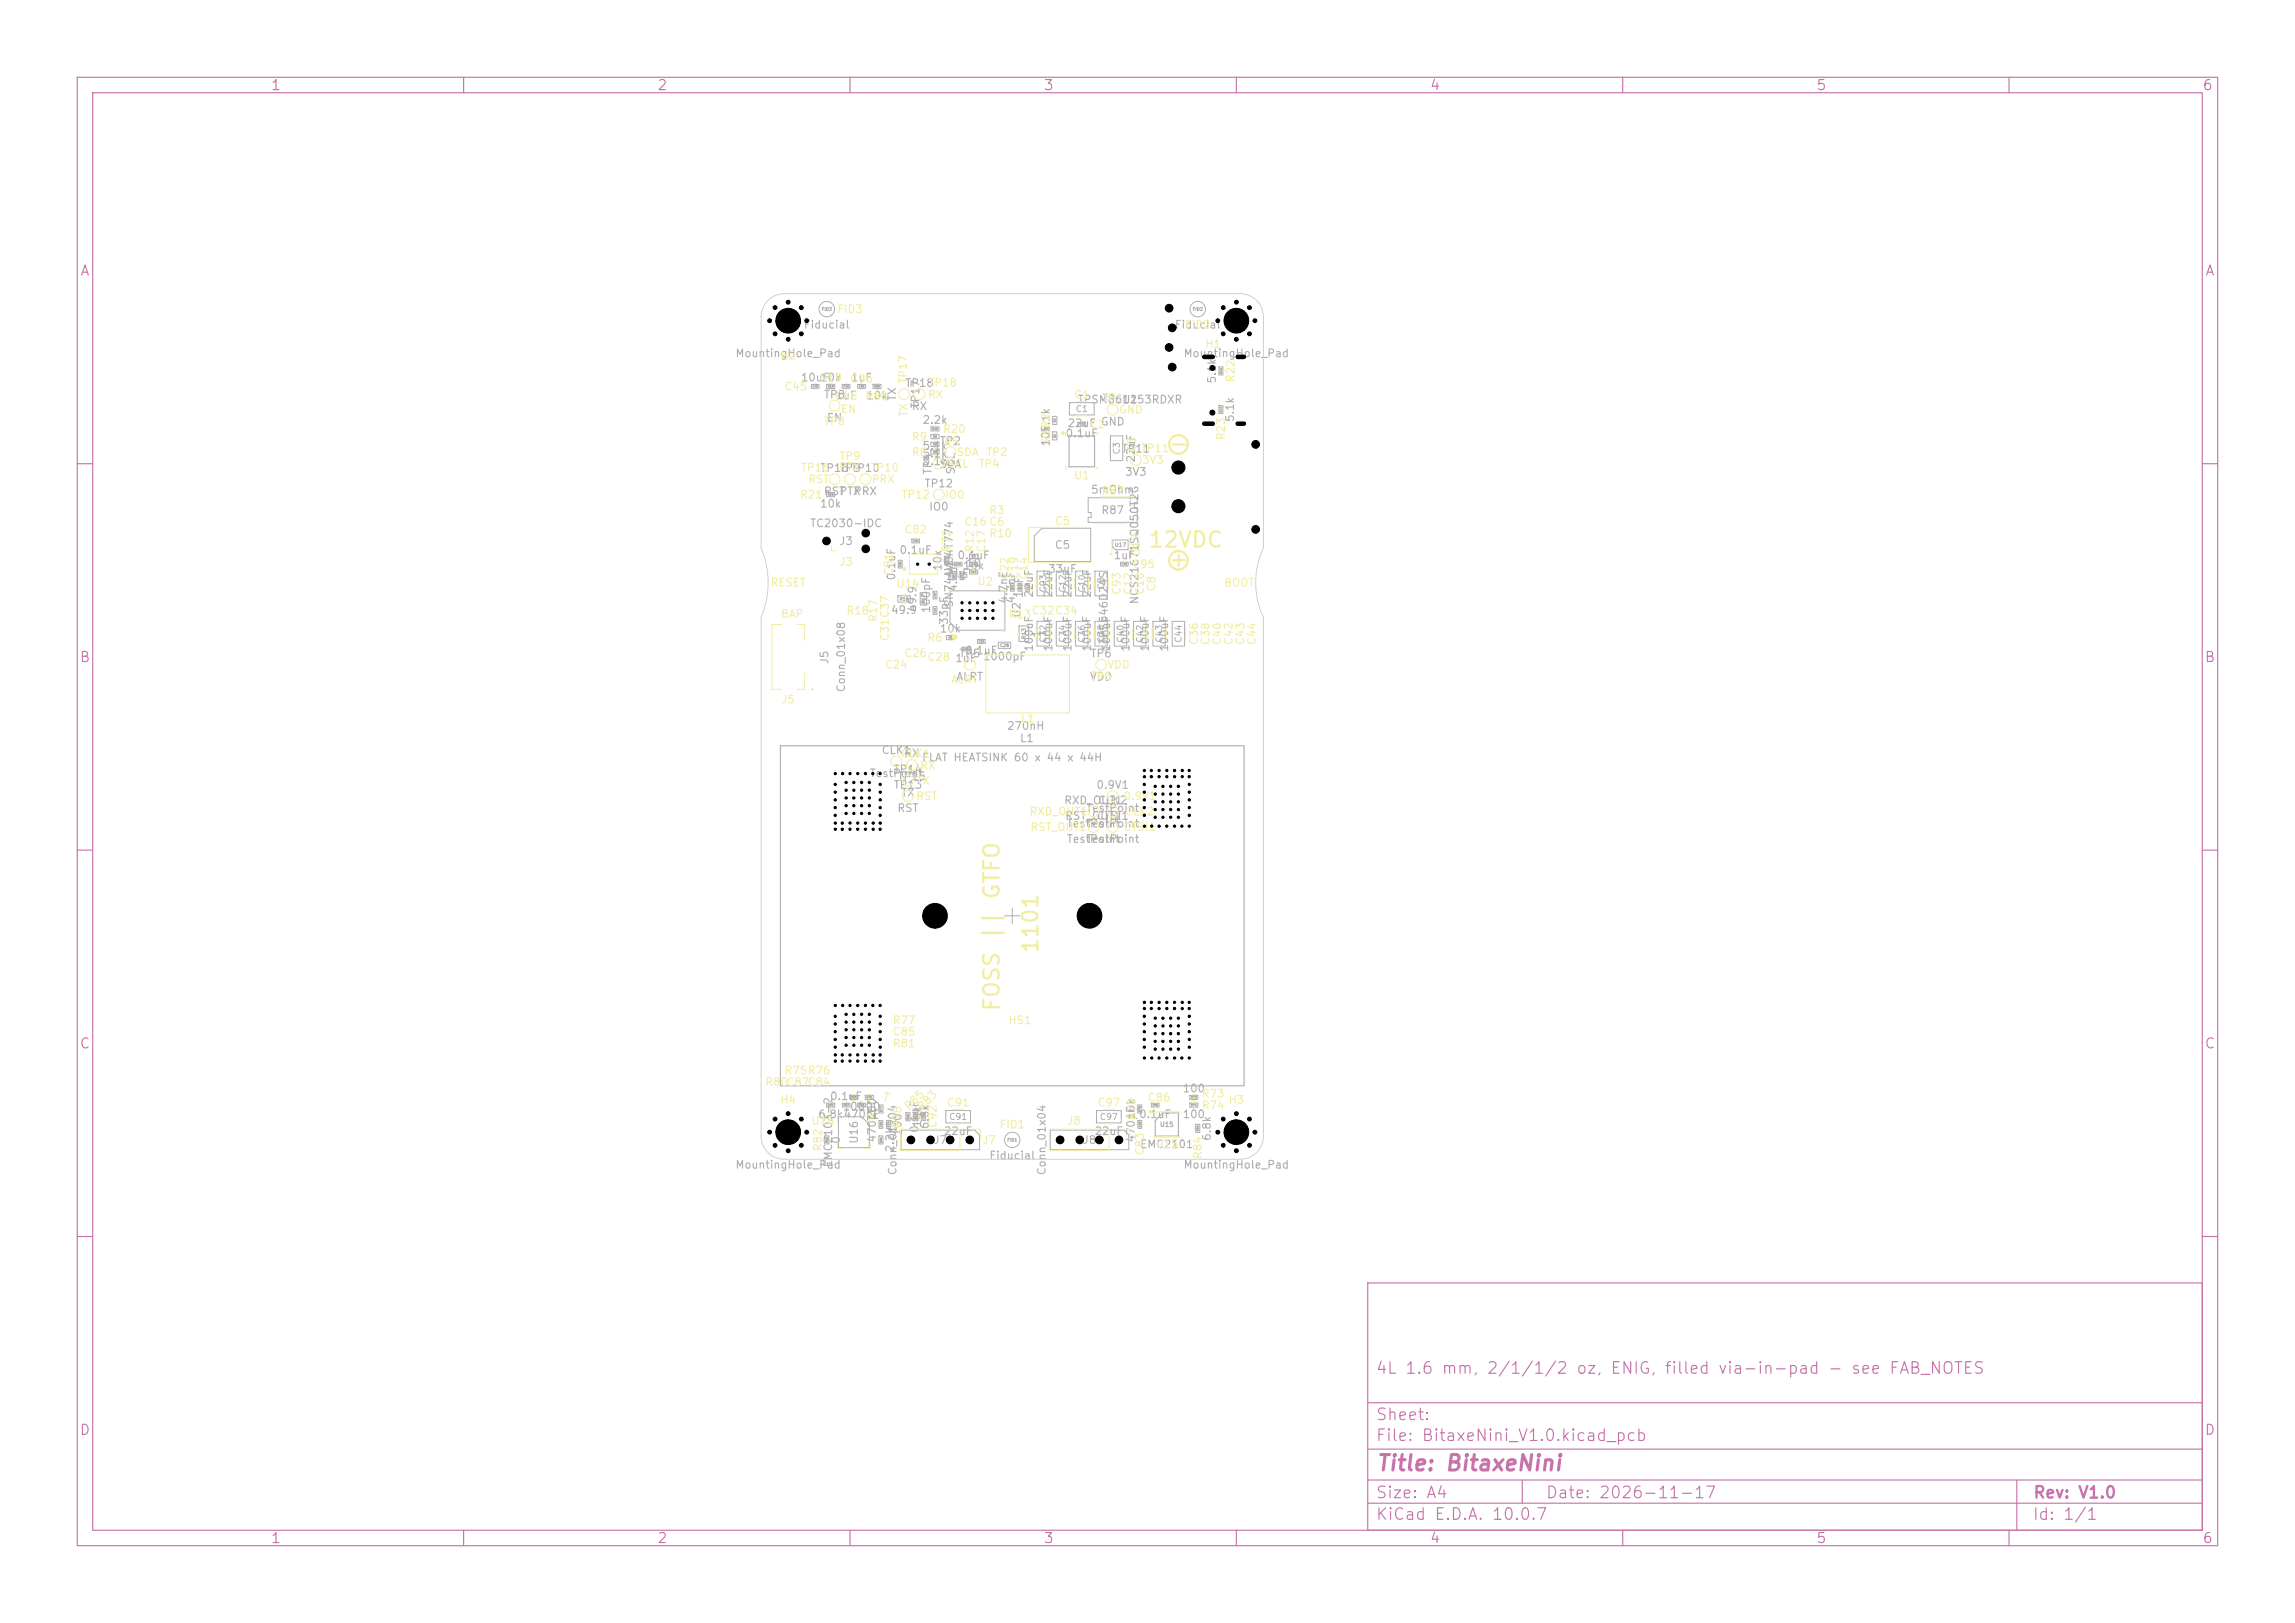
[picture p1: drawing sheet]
<svg xmlns="http://www.w3.org/2000/svg" width="297mm" height="210mm" viewBox="0 0 297 210" stroke-linecap="round" stroke-linejoin="round" font-family="sans-serif">
<defs><g id="words">
<g font-size="2" fill="#f2eda1">
<text x="151.1" y="58.9">-</text>
<text x="148.5" y="71.3">12VDC</text>
<text x="151.1" y="73.9">+</text>
<text x="134.8" y="123.5" transform="rotate(-90 134.8 123.5)">1101</text>
<text x="129.8" y="131" transform="rotate(-90 129.8 131)">FOSS || GTFO</text>
</g>
<text font-size="2" fill="#c872ab" x="178" y="190.8">Title: BitaxeNini</text>
<g font-size="1.5" fill="#c872ab">
<text x="178" y="178.1">4L 1.6 mm, 2/1/1/2 oz, ENIG, filled via-in-pad - see FAB_NOTES</text>
<text x="178" y="184.1">Sheet:</text>
<text x="178" y="186.8">File: BitaxeNini_V1.0.kicad_pcb</text>
<text x="178" y="197">KiCad E.D.A. 10.0.7</text>
<text x="178" y="194.2">Size: A4</text>
<text x="200" y="194.2">Date: 2026-11-17</text>
<text x="263" y="197">Id: 1/1</text>
<text x="263" y="194.2">Rev: V1.0</text>
</g>
<g font-size="1.3" fill="#c872ab">
<text x="35" y="12">1</text>
<text x="85" y="12">2</text>
<text x="135" y="12">3</text>
<text x="185" y="12">4</text>
<text x="235" y="12">5</text>
<text x="285" y="12">6</text>
<text x="10.3" y="36">A</text>
<text x="285.3" y="36">A</text>
<text x="10.2" y="86">B</text>
<text x="285.2" y="86">B</text>
<text x="10.2" y="136">C</text>
<text x="285.2" y="136">C</text>
<text x="10.2" y="186">D</text>
<text x="285.2" y="186">D</text>
<text x="35" y="200">1</text>
<text x="85" y="200">2</text>
<text x="135" y="200">3</text>
<text x="185" y="200">4</text>
<text x="235" y="200">5</text>
<text x="285" y="200">6</text>
</g>
<g font-size="1" fill="#f2eda1">
<text x="108.3" y="40.8">FID3</text>
<text x="100.9" y="46.8">H2</text>
<text x="153.3" y="42.8">FID2</text>
<text x="155.9" y="45.3">H1</text>
<text x="101.4" y="50.8">C45</text>
<text x="105.9" y="49.7">R19</text>
<text x="108" y="52">C46</text>
<text x="108.7" y="53.7">EN</text>
<text x="109.9" y="49.8">C96</text>
<text x="111.9" y="52">R86</text>
<text x="117.6" y="49.7" transform="rotate(-90 117.6 49.7)">TP17</text>
<text x="120" y="51.8">RX</text>
<text x="120.1" y="50.3">TP18</text>
<text x="138.9" y="51.8">C1</text>
<text x="142.5" y="52.3">TP1</text>
<text x="144.7" y="53.8">GND</text>
<text x="160" y="49.6" transform="rotate(-90 160 49.6)">R22</text>
<text x="106.5" y="55.3">TP8</text>
<text x="108.5" y="59.8">TP9</text>
<text x="117.7" y="54" transform="rotate(-90 117.7 54)">TX</text>
<text x="117.9" y="59.3">R8</text>
<text x="117.9" y="57.3">R9</text>
<text x="121.9" y="56.3">R20</text>
<text x="122.1" y="57.9">R5</text>
<text x="123.7" y="59.3">SDA</text>
<text x="127.5" y="59.3">TP2</text>
<text x="136.1" y="57.5" transform="rotate(-90 136.1 57.5)">R1R2</text>
<text x="141" y="55.7">C2</text>
<text x="147.3" y="58.6" transform="rotate(-90 147.3 58.6)">C3</text>
<text x="147.6" y="58.8">TP11</text>
<text x="158.8" y="57" transform="rotate(-90 158.8 57)">R23</text>
<text x="103.4" y="64.8">R21</text>
<text x="103.6" y="61.3">TP16</text>
<text x="104.5" y="62.8">RST</text>
<text x="108.5" y="61.2">PTX</text>
<text x="112.6" y="61.3">TP10</text>
<text x="112.7" y="62.8">PRX</text>
<text x="116.6" y="64.8">TP12</text>
<text x="122.2" y="64.8">IO0</text>
<text x="122.5" y="60.7">SCL</text>
<text x="126.5" y="60.8">TP4</text>
<text x="138.9" y="62.3">U1</text>
<text x="142.4" y="64.3">R87</text>
<text x="147.7" y="60.3">3V3</text>
<text x="116.9" y="69.3">C82</text>
<text x="123.3" y="71.6" transform="rotate(-90 123.3 71.6)">R72</text>
<text x="124.7" y="68.3">C16C6</text>
<text x="126.3" y="71.6" transform="rotate(-90 126.3 71.6)">R12</text>
<text x="127.8" y="71.6" transform="rotate(-90 127.8 71.6)">C17</text>
<text x="127.9" y="66.8">R3</text>
<text x="127.9" y="69.8">R10</text>
<text x="136.4" y="68.2">C5</text>
<text x="99.6" y="76.1">RESET</text>
<text x="108.5" y="73.5">J3</text>
<text x="115.8" y="74.6" transform="rotate(-90 115.8 74.6)">C81</text>
<text x="115.9" y="76.3">U14</text>
<text x="126.4" y="76">U2</text>
<text x="130.8" y="75.1" transform="rotate(-90 130.8 75.1)">C22</text>
<text x="132" y="75" transform="rotate(-90 132 75)">C19</text>
<text x="133.2" y="75.1" transform="rotate(-90 133.2 75.1)">C14</text>
<text x="145.3" y="77.1" transform="rotate(-90 145.3 77.1)">C93</text>
<text x="146.4" y="73.8">C95</text>
<text x="146.8" y="77.1" transform="rotate(-90 146.8 77.1)">C12</text>
<text x="147.8" y="72.1" transform="rotate(-90 147.8 72.1)">U17</text>
<text x="148.3" y="77.1" transform="rotate(-90 148.3 77.1)">C10</text>
<text x="149.8" y="76.6" transform="rotate(-90 149.8 76.6)">C8</text>
<text x="158.3" y="76.1">BOOT</text>
<text x="101" y="80.2">BAP</text>
<text x="109.4" y="79.8">R18</text>
<text x="113.8" y="80.6" transform="rotate(-90 113.8 80.6)">R17</text>
<text x="115.3" y="83.1" transform="rotate(-90 115.3 83.1)">C31C37</text>
<text x="119.9" y="83.3">R6</text>
<text x="130.4" y="80.3">R13</text>
<text x="133.4" y="79.8">C32C34</text>
<text x="155.3" y="83.6" transform="rotate(-90 155.3 83.6)">C36</text>
<text x="156.8" y="83.6" transform="rotate(-90 156.8 83.6)">C38</text>
<text x="158.3" y="83.6" transform="rotate(-90 158.3 83.6)">C40</text>
<text x="159.8" y="83.6" transform="rotate(-90 159.8 83.6)">C42</text>
<text x="161.3" y="83.6" transform="rotate(-90 161.3 83.6)">C43</text>
<text x="162.8" y="83.6" transform="rotate(-90 162.8 83.6)">C44</text>
<text x="114.4" y="86.8">C24</text>
<text x="116.9" y="85.3">C26</text>
<text x="119.9" y="85.8">C28</text>
<text x="123" y="88.7">ALRT</text>
<text x="141" y="88.3">TP6</text>
<text x="143.2" y="86.8">VDD</text>
<text x="101" y="91.3">J5</text>
<text x="132" y="93.8">L1</text>
<text x="116.5" y="98.3">CLK1</text>
<text x="118.5" y="101.8">TX</text>
<text x="119" y="99.8">RX</text>
<text x="118.5" y="103.8">RST</text>
<text x="133.1" y="105.8">RXD_OUT1</text>
<text x="133.3" y="107.8">RST_OUT1</text>
<text x="145.3" y="103.8">0.9V1</text>
<text x="145.3" y="107.8">CTSI1</text>
<text x="145.5" y="105.8">CLK2</text>
<text x="115.4" y="134.3">C85</text>
<text x="115.4" y="132.8">R77</text>
<text x="115.4" y="135.8">R81</text>
<text x="130.4" y="132.8">HS1</text>
<text x="98.9" y="140.8">R80C87C84</text>
<text x="100.9" y="143.1">H4</text>
<text x="101.4" y="139.3">R75R76</text>
<text x="117.8" y="144" transform="rotate(-45 117.8 144)">R85</text>
<text x="122.4" y="143.4">C91</text>
<text x="141.9" y="143.4">C97</text>
<text x="148.4" y="142.8">C86</text>
<text x="155.4" y="143.8">R74</text>
<text x="155.4" y="142.3">R73</text>
<text x="158.9" y="143.1">H3</text>
<text x="104.9" y="145.8">U16</text>
<text x="106.6" y="149.1" transform="rotate(-90 106.6 149.1)">R82</text>
<text x="116.9" y="146.1" transform="rotate(-90 116.9 146.1)">R78</text>
<text x="119.4" y="144" transform="rotate(-45 119.4 144)">R83</text>
<text x="121.4" y="146" transform="rotate(-90 121.4 146)">C92</text>
<text x="127" y="148.3">J7</text>
<text x="129.3" y="146.3">FID1</text>
<text x="138" y="145.8">J8</text>
<text x="147.3" y="145.1" transform="rotate(-90 147.3 145.1)">R79</text>
<text x="148.3" y="149.6" transform="rotate(-90 148.3 149.6)">C83</text>
<text x="149.4" y="148.8">U15</text>
<text x="155.8" y="150.1" transform="rotate(-90 155.8 150.1)">R84</text>
</g>
<g font-size="1" fill="#afafaf">
<text x="95.1" y="46.5">MountingHole_Pad</text>
<text x="103.9" y="42.8">Fiducial</text>
<text x="151.9" y="42.8">Fiducial</text>
<text x="153.1" y="46.5">MountingHole_Pad</text>
<text x="103.6" y="49.6">10uF</text>
<text x="106" y="49.6">10k</text>
<text x="106.5" y="51.8">TP8</text>
<text x="108" y="51.9">1uF</text>
<text x="110" y="49.6">1uF</text>
<text x="112" y="51.9">10k</text>
<text x="116.2" y="52" transform="rotate(-90 116.2 52)">TX</text>
<text x="117.1" y="50.3">TP18</text>
<text x="117.9" y="53.3">RX</text>
<text x="119.2" y="52.9" transform="rotate(-90 119.2 52.9)">TP17</text>
<text x="139.4" y="52.4">TPSM861253RDXR</text>
<text x="142.5" y="52.3">TP1U1</text>
<text x="157.6" y="49.7" transform="rotate(-90 157.6 49.7)">5.1k</text>
<text x="106.9" y="54.8">EN</text>
<text x="119.3" y="55.1">2.2k</text>
<text x="119.3" y="59.4">5.1k</text>
<text x="119.3" y="58.4">5.1k</text>
<text x="121.5" y="57.8">TP2</text>
<text x="136.1" y="57.9" transform="rotate(-90 136.1 57.9)">10k</text>
<text x="136.1" y="56.1" transform="rotate(-90 136.1 56.1)">5.1k</text>
<text x="137.8" y="56.8">0.1uF</text>
<text x="138.1" y="55.5">22uF GND</text>
<text x="145.1" y="58.8">TP11</text>
<text x="147.1" y="59.9" transform="rotate(-90 147.1 59.9)">22uF</text>
<text x="159.9" y="54.7" transform="rotate(-90 159.9 54.7)">5.1k</text>
<text x="106" y="65.9">10k</text>
<text x="106.1" y="61.3">TP16TP10</text>
<text x="106.5" y="64.3">RST</text>
<text x="108.5" y="64.3">PTX</text>
<text x="108.5" y="61.3">TP9</text>
<text x="110.4" y="64.3">PRX</text>
<text x="119.3" y="60.4">5.1k</text>
<text x="119.6" y="63.3">TP12</text>
<text x="120.8" y="61.5" transform="rotate(-90 120.8 61.5)">TP4</text>
<text x="121.5" y="60.8">SDA</text>
<text x="123.8" y="61.5" transform="rotate(-90 123.8 61.5)">SCL</text>
<text x="141.1" y="64.1">5mOhm</text>
<text x="145.5" y="61.8">3V3</text>
<text x="104.8" y="68.5">TC2030-IDC</text>
<text x="108.5" y="70.8">J3</text>
<text x="116.3" y="71.9">0.1uF</text>
<text x="120.2" y="66.3">IO0</text>
<text x="136.4" y="71.3">C5</text>
<text x="142.4" y="66.8">R87</text>
<text x="116.1" y="75.2" transform="rotate(-90 116.1 75.2)">0.1uF</text>
<text x="122.1" y="74" transform="rotate(-90 122.1 74)">10k</text>
<text x="122.5" y="74.9">1uF</text>
<text x="123.6" y="74.6" transform="rotate(-90 123.6 74.6)">U14</text>
<text x="123.8" y="72.6">0.1uF</text>
<text x="124.1" y="76.7" transform="rotate(-90 124.1 76.7)">4.7uF</text>
<text x="124.5" y="73.9">10k</text>
<text x="124.9" y="73.6">10</text>
<text x="125.4" y="75.1" transform="rotate(-90 125.4 75.1)">0</text>
<text x="132.6" y="77.5" transform="rotate(-90 132.6 77.5)">1uF</text>
<text x="133.9" y="77.4" transform="rotate(-90 133.9 77.4)">22uF</text>
<text x="135.6" y="74.4">33uF</text>
<text x="136.4" y="77.4" transform="rotate(-90 136.4 77.4)">22uF</text>
<text x="138.9" y="77.4" transform="rotate(-90 138.9 77.4)">22uF</text>
<text x="141.4" y="77.4" transform="rotate(-90 141.4 77.4)">22uF</text>
<text x="144" y="72.6">1uF</text>
<text x="115.2" y="79.7">49.9</text>
<text x="118.8" y="79.3" transform="rotate(-90 118.8 79.3)">49.9</text>
<text x="120.6" y="79.4" transform="rotate(-90 120.6 79.4)">100pF</text>
<text x="121.5" y="82.1">10k</text>
<text x="122.9" y="80.9" transform="rotate(-90 122.9 80.9)">33pF</text>
<text x="123.6" y="78.7" transform="rotate(-90 123.6 78.7)">SN74AVC4T774</text>
<text x="130.6" y="78.2" transform="rotate(-90 130.6 78.2)">4.7nF</text>
<text x="131.6" y="78.2" transform="rotate(-90 131.6 78.2)">4.7nF</text>
<text x="132.3" y="80" transform="rotate(-90 132.3 80)">U2</text>
<text x="134.9" y="82.6" transform="rotate(-90 134.9 82.6)">1</text>
<text x="143.6" y="83.4" transform="rotate(-90 143.6 83.4)">TPS546D24S</text>
<text x="147.6" y="78.3" transform="rotate(-90 147.6 78.3)">NCS21671SQ050T2G</text>
<text x="107.4" y="86" transform="rotate(-90 107.4 86)">J5</text>
<text x="109.6" y="89.6" transform="rotate(-90 109.6 89.6)">Conn_01x08</text>
<text x="123.5" y="85.9">1uF 1000pF</text>
<text x="123.7" y="88.3">ALRT</text>
<text x="124" y="85.3">TP5</text>
<text x="124.8" y="84.9">0.1uF</text>
<text x="133.9" y="84.4" transform="rotate(-90 133.9 84.4)">100uF</text>
<text x="136.4" y="84.4" transform="rotate(-90 136.4 84.4)">100uF</text>
<text x="138.9" y="84.4" transform="rotate(-90 138.9 84.4)">100uF</text>
<text x="141" y="88.3">VDD</text>
<text x="141" y="85.3">TP6</text>
<text x="141.4" y="84.4" transform="rotate(-90 141.4 84.4)">100uF</text>
<text x="143.9" y="84.4" transform="rotate(-90 143.9 84.4)">100uF</text>
<text x="146.4" y="84.4" transform="rotate(-90 146.4 84.4)">100uF</text>
<text x="148.9" y="84.4" transform="rotate(-90 148.9 84.4)">100uF</text>
<text x="151.4" y="84.4" transform="rotate(-90 151.4 84.4)">100uF</text>
<text x="130.2" y="94.7">270nH</text>
<text x="112.5" y="100.8">TestPoint</text>
<text x="114" y="97.8">CLK1</text>
<text x="115.6" y="100.3">TP14</text>
<text x="116.1" y="101.2">TP15</text>
<text x="116.9" y="98.2">RX</text>
<text x="119.3" y="98.8">FLAT HEATSINK 60 x 44 x 44H</text>
<text x="131.9" y="96.3">L1</text>
<text x="115.6" y="102.3">TP13</text>
<text x="116" y="105.3">RST</text>
<text x="116.5" y="103.3">TX</text>
<text x="137.6" y="104.3">RXD_OUT1</text>
<text x="137.8" y="106.3">RST_OUT1</text>
<text x="138" y="107.3">TestPoint</text>
<text x="140.5" y="105.3">TestPoint</text>
<text x="140.5" y="107.3">TestPoint</text>
<text x="141.8" y="102.3">0.9V1</text>
<text x="141.8" y="106.3">CTSI1</text>
<text x="142" y="104.3">CLK2</text>
<text x="138" y="109.3">TestPoint</text>
<text x="140.5" y="109.3">TestPoint</text>
<text x="107.3" y="142.6">0.1uF</text>
<text x="109" y="143.9">100</text>
<text x="111" y="143.9">100</text>
<text x="153" y="141.6">100</text>
<text x="105.8" y="144.9">6.8k470pF</text>
<text x="108.9" y="148.1" transform="rotate(-90 108.9 148.1)">0</text>
<text x="111.3" y="148.1" transform="rotate(-90 111.3 148.1)">U16</text>
<text x="113.6" y="145" transform="rotate(-90 113.6 145)">100</text>
<text x="113.6" y="147.9" transform="rotate(-90 113.6 147.9)">470pF</text>
<text x="115.9" y="149.2" transform="rotate(-90 115.9 149.2)">2.2k</text>
<text x="116.9" y="147" transform="rotate(-90 116.9 147)">100</text>
<text x="119.1" y="146.7" transform="rotate(-90 119.1 146.7)">0.1uF</text>
<text x="119.4" y="146" transform="rotate(-90 119.4 146)">10k</text>
<text x="120.4" y="146.2" transform="rotate(-90 120.4 146.2)">6.8k</text>
<text x="120.7" y="148.3">J7</text>
<text x="122.1" y="147.1">22uF</text>
<text x="140" y="148.3">J8</text>
<text x="141.6" y="147.1">22uF</text>
<text x="147.1" y="145" transform="rotate(-90 147.1 145)">10k</text>
<text x="147.1" y="147.9" transform="rotate(-90 147.1 147.9)">470pF</text>
<text x="147.3" y="144.9">0.1uF</text>
<text x="147.5" y="148.8">EMC2101</text>
<text x="153" y="144.9">100</text>
<text x="156.9" y="147.7" transform="rotate(-90 156.9 147.7)">6.8k</text>
<text x="95.1" y="151.5">MountingHole_Pad</text>
<text x="107.9" y="151.1" transform="rotate(-90 107.9 151.1)">EMC2103-2</text>
<text x="116.3" y="152.1" transform="rotate(-90 116.3 152.1)">Conn_01x04</text>
<text x="127.9" y="150.3">Fiducial</text>
<text x="135.6" y="152.1" transform="rotate(-90 135.6 152.1)">Conn_01x04</text>
<text x="153.1" y="151.5">MountingHole_Pad</text>
</g>
<g font-size=".8" fill="#afafaf">
<text x="139.1" y="53.5">C1</text>
<text x="145.1" y="58.9" transform="rotate(-90 145.1 58.9)">C3</text>
<text x="135.6" y="76.7" transform="rotate(-90 135.6 76.7)">C93</text>
<text x="138.1" y="76.7" transform="rotate(-90 138.1 76.7)">C12</text>
<text x="140.6" y="76.7" transform="rotate(-90 140.6 76.7)">C10</text>
<text x="143.1" y="76.4" transform="rotate(-90 143.1 76.4)">C8</text>
<text x="135.6" y="83.2" transform="rotate(-90 135.6 83.2)">C32</text>
<text x="138.1" y="83.2" transform="rotate(-90 138.1 83.2)">C34</text>
<text x="140.6" y="83.2" transform="rotate(-90 140.6 83.2)">C36</text>
<text x="143.1" y="83.2" transform="rotate(-90 143.1 83.2)">C38</text>
<text x="145.6" y="83.2" transform="rotate(-90 145.6 83.2)">C40</text>
<text x="148.1" y="83.2" transform="rotate(-90 148.1 83.2)">C42</text>
<text x="150.6" y="83.2" transform="rotate(-90 150.6 83.2)">C43</text>
<text x="153.1" y="83.2" transform="rotate(-90 153.1 83.2)">C44</text>
<text x="122.8" y="145.1">C91</text>
<text x="142.3" y="145.1">C97</text>
</g>
<text font-size=".6" fill="#afafaf" x="150.1" y="146">U15</text>
<g font-size=".5" fill="#afafaf">
<text x="144.2" y="70.9">U17</text>
<text x="132.9" y="82.8" transform="rotate(-90 132.9 82.8)">R13</text>
</g>
<g font-size=".4" fill="#afafaf">
<text x="106.3" y="40.3">FID3</text>
<text x="154.3" y="40.3">FID2</text>
<text x="116.4" y="77.8">R18</text>
<text x="119.8" y="78.1" transform="rotate(-90 119.8 78.1)">R17</text>
<text x="129.4" y="83.8">C28</text>
<text x="130.3" y="147.8">FID1</text>
</g>
<g font-size=".3" fill="#afafaf">
<text x="105.1" y="50.2">C45</text>
<text x="107.1" y="50.2">R19</text>
<text x="109.1" y="50.2">C46</text>
<text x="111.1" y="50.2">C96</text>
<text x="113.1" y="50.2">R86</text>
<text x="158.2" y="53.4" transform="rotate(-90 158.2 53.4)">R23</text>
<text x="158.2" y="48.4" transform="rotate(-90 158.2 48.4)">R22</text>
<text x="120.6" y="55.7">R20</text>
<text x="120.7" y="58.7">R8</text>
<text x="120.7" y="57.7">R5</text>
<text x="120.7" y="56.7">R9</text>
<text x="136.7" y="56.7" transform="rotate(-90 136.7 56.7)">R1</text>
<text x="136.7" y="54.7" transform="rotate(-90 136.7 54.7)">R2</text>
<text x="139.7" y="55.1">C2</text>
<text x="107.1" y="64.2">R21</text>
<text x="118.1" y="70.2">C82</text>
<text x="116.7" y="73.4" transform="rotate(-90 116.7 73.4)">C81</text>
<text x="121.2" y="77.4" transform="rotate(-90 121.2 77.4)">C37</text>
<text x="122.7" y="72.9" transform="rotate(-90 122.7 72.9)">R72</text>
<text x="123.6" y="73.2">C16</text>
<text x="123.7" y="74.9" transform="rotate(-90 123.7 74.9)">R12</text>
<text x="124.7" y="74.9" transform="rotate(-90 124.7 74.9)">C17</text>
<text x="125.6" y="74.2">R10</text>
<text x="125.7" y="72.2">R3</text>
<text x="125.7" y="73.2">C6</text>
<text x="131.2" y="76.4" transform="rotate(-90 131.2 76.4)">C22</text>
<text x="132.2" y="76.4" transform="rotate(-90 132.2 76.4)">C19</text>
<text x="133.2" y="76.4" transform="rotate(-90 133.2 76.4)">C14</text>
<text x="145.1" y="73.2">C95</text>
<text x="121.2" y="79.4" transform="rotate(-90 121.2 79.4)">C31</text>
<text x="122.7" y="82.7">R6</text>
<text x="126.6" y="83.2">C26</text>
<text x="124.6" y="84.2">C24</text>
<text x="107.1" y="143.2">R80</text>
<text x="109.1" y="143.2">C87</text>
<text x="110.1" y="142.2">R75</text>
<text x="111.1" y="143.2">C84</text>
<text x="112.1" y="142.2">R76</text>
<text x="114.2" y="143.9" transform="rotate(-90 114.2 143.9)">R77</text>
<text x="147.7" y="143.9" transform="rotate(-90 147.7 143.9)">R79</text>
<text x="149.1" y="143.2">C86</text>
<text x="154.1" y="143.2">R74</text>
<text x="154.1" y="142.2">R73</text>
<text x="107.2" y="147.9" transform="rotate(-90 107.2 147.9)">R82</text>
<text x="114.2" y="145.9" transform="rotate(-90 114.2 145.9)">C85</text>
<text x="114.2" y="147.9" transform="rotate(-90 114.2 147.9)">R81</text>
<text x="115.2" y="145.9" transform="rotate(-90 115.2 145.9)">R78</text>
<text x="117.7" y="144.9" transform="rotate(-90 117.7 144.9)">R85</text>
<text x="119.7" y="144.9" transform="rotate(-90 119.7 144.9)">C92</text>
<text x="147.7" y="145.9" transform="rotate(-90 147.7 145.9)">C83</text>
<text x="155.2" y="146.4" transform="rotate(-90 155.2 146.4)">R84</text>
</g>
</g></defs>
<g fill="none" stroke="#c872ab" stroke-width=".15">
<path d="M10 10h277v190h-277zM12 12h273v186h-273zM60 10v2M110 10v2M160 10v2M210 10v2M260 10v2M10 60h2M285 60h2M10 110h2M285 110h2M10 160h2"/>
<path d="M177 166h108v32h-108zM285 160h2M60 198v2M110 198v2M160 198v2M177 194.5h108M177 191.5h108M177 187.5h108M177 181.5h108M197 191.5v3M210 198v2M260 198v2"/>
<path d="M261 191.5v6.5"/>
</g>
<g fill="none" stroke="#afafaf" stroke-width=".13">
<path d="M105 49.7h1v.6h-1zM107 49.7h1v.6h-1zM109 49.7h1v.6h-1zM111 49.7h1v.6h-1zM113 49.7h1v.6h-1zM120.5 55.2h1v.6h-1zM120.5 58.2h1v.6h-1zM120.5 57.2h1v.6h-1zM120.5 56.2h1v.6h-1zM136.2 53.9h.6v1h-.6zM136.2 55.9h.6v1h-.6zM138.4 52.1h3.2v1.6h-3.2z"/>
<path d="M139.5 54.6h1v.6h-1zM143.7 56.4h1.6v3.2h-1.6zM157.7 47.5h.6v1h-.6zM157.7 52.5h.6v1h-.6zM107 63.7h1v.6h-1zM116.2 77.1h1.6v.8h-1.6zM116.2 72.5h.6v1h-.6zM118 69.7h1v.6h-1zM119.1 76.7h.8v1.6h-.8zM120.8 76.5h.4v1h-.4zM120.8 78.5h.4v1h-.4zM122.2 72h.6v1h-.6z"/>
<path d="M122.9 76.5h7.2v5.1h-6.2l-1-1zM123.2 74h.6v1h-.6zM123.5 72.7h1v.6h-1zM124.2 74h.6v1h-.6zM125.5 73.7h1v.6h-1zM125.5 71.7h1v.6h-1zM125.5 72.7h1v.6h-1zM130.8 75.5h.4v1h-.4zM131.8 75.5h.4v1h-.4zM132.8 75.5h.4v1h-.4zM134.2 73.9h1.6v3.2h-1.6zM134.8 68.4h6.4v4.3h-7.3v-3.3z"/>
<path d="M136.7 73.9h1.6v3.2h-1.6zM139.2 73.9h1.6v3.2h-1.6zM140.8 64.4h6.4v.7h-.4v.6h.4v1.9h-6.4v-.7h.4v-.6h-.4zM141.7 73.9h1.6v3.2h-1.6zM144 69.9h2v1.2h-1.7l-.3-.3zM145 72.7h1v.6h-1zM122.5 82.2h1v.6h-1zM124.5 83.7h1v.6h-1zM126.5 82.7h1v.6h-1zM129.2 83.1h1.6v.8h-1.6zM131.9 81h1.2v2h-1.2zM134.2 80.4h1.6v3.2h-1.6z"/>
<path d="M136.7 80.4h1.6v3.2h-1.6zM139.2 80.4h1.6v3.2h-1.6zM141.7 80.4h1.6v3.2h-1.6zM144.2 80.4h1.6v3.2h-1.6zM146.7 80.4h1.6v3.2h-1.6zM149.2 80.4h1.6v3.2h-1.6zM151.7 80.4h1.6v3.2h-1.6zM130 118.5h2M131 117.5v2M106.7 147h.6v1h-.6zM107 142.7h1v.6h-1zM108.5 144.5h3l1 1v3h-4z"/>
<path d="M109 142.8h1v.4h-1zM110 141.7h1v.6h-1zM111 142.8h1v.4h-1zM112 141.7h1v.6h-1zM113.7 143h.6v1h-.6zM113.7 147h.6v1h-.6zM113.8 145h.4v1h-.4zM114.7 145h.6v1h-.6zM116.6 146.2h9.5l.7 .7v1.9h-10.2zM117.2 144h.6v1h-.6zM118.2 144h.6v1h-.6zM119.2 144h.6v1h-.6z"/>
<path d="M122.4 143.7h3.2v1.6h-3.2zM135.9 146.2h9.5l.7 .7v1.9h-10.2zM141.9 143.7h3.2v1.6h-3.2zM147.2 143h.6v1h-.6zM147.2 145h.6v1h-.6zM149 142.8h1v.4h-1zM154 142.7h1v.6h-1zM154 141.7h1v.6h-1zM154.7 145.5h.6v1h-.6z"/>
<circle cx="107" cy="40" r="1"/>
<circle cx="155" cy="40" r="1"/>
<circle cx="105.1" cy="89.2" r=".03"/>
<circle cx="131" cy="147.5" r="1"/>
</g>
<path d="M138.3 56.4h3.3v4h-3.3zM101 96.5h60v44h-60zM149.5 145l1-1h2v3h-3z" fill="none" stroke="#afafaf" stroke-width=".15"/>
<g fill="none" stroke="#f2eda1" stroke-width=".13">
<path d="M107.3 49.6h.4M107.3 50.4h.4M120.8 55.1h.4M120.8 55.9h.4M120.8 58.1h.4M120.8 58.9h.4M139.9 54.5h.2M139.9 55.3h.2M157.6 47.8v.4M157.6 52.8v.3M158.4 47.8v.4M158.4 52.8v.3"/>
<path d="M107.3 63.6h.4M107.3 64.4h.4M116.1 72.9v.2M116.8 77h.4M116.8 78h.4M116.9 72.9v.2M117.7 71.7h3.6v2.6h-3.6zM120.6 76.9v.2M121.4 76.9v.2M123.1 74.3v.4M123.3 76.4h-.5v.5M123.9 74.3v.4"/>
<path d="M124.1 74.4v.2M124.9 74.4v.2M129.7 76.4h.4v.5M132.6 75.9v.2M133.4 75.9v.2M136.6 74.8v1.4M138.4 74.8v1.4M141.2 68.2h-8.1v4.6h8.1M141.5 67.7h4.2M142.3 64.3h4.2M122.8 81.2v.5h.5M124.9 83.6h.2"/>
<path d="M124.9 84.4h.2M126.9 82.6h.2M126.9 83.4h.2M127.6 84.7h10.8v7.6h-10.8zM130.1 81.2v.5h-.4M134.1 81.3v1.4M135.9 81.3v1.4M136.6 81.3v1.4M138.4 81.3v1.4M107.3 142.6h.4M107.3 143.4h.4M109.4 142.6h.2"/>
<path d="M109.4 143.4h.2M111.4 142.6h.2M111.4 143.4h.2M113.6 145.4v.2M114.4 145.4v.2M114.5 141.4h.4M114.9 141.4l-.4 1.1M114.9 141.4l.3 .3M119.1 144.4v.2M119.9 144.4v.2M135.8 146.1h7.7v2.8h-7.7zM144.8 146.1h1.4v1.4"/>
<path d="M147.1 143.3v.4M147.1 145.4v.2M147.9 145.4v.2M147.9 143.3v.4M148.7 143.7h.4l-.2 .4zM154.3 142.6h.4M154.3 143.4h.4M154.6 145.8v.4M155.4 145.8v.4"/>
<circle cx="119" cy="51" r=".7"/>
<circle cx="123" cy="58.5" r=".7"/>
<circle cx="144" cy="53" r=".7"/>
<circle cx="108" cy="62" r=".7"/>
<circle cx="118" cy="99" r=".7"/>
<circle cx="142.5" cy="86" r=".7"/>
<circle cx="141.5" cy="105" r=".7"/>
<circle cx="144" cy="103" r=".7"/>
<circle cx="144" cy="107" r=".7"/>
</g>
<g fill="none" stroke="#f2eda1" stroke-width=".3">
<circle cx="152.5" cy="57.5" r="1.21"/>
<circle cx="152.5" cy="72.5" r="1.21"/>
</g>
<circle cx="123.5" cy="82.4" r=".3" fill="#f2eda1" stroke="#f2eda1" stroke-width=".13"/>
<g fill="none" stroke="#f2eda1" stroke-width=".25">
<circle cx="137.5" cy="56" r=".13"/>
<circle cx="117" cy="73.6" r=".12"/>
</g>
<path d="M138.2 56h-.3v.3M141.8 56h.3v.3M137.9 60.3v.3h.3M142.1 60.3v.3h-.3M149.4 144.1v-.2h3.2v.2M149.4 147v.1h3.2v-.1" fill="none" stroke="#f2eda1" stroke-width=".15"/>
<path d="M148.7 143.7h.4l-.2 .4z" fill="#f2eda1"/>
<g fill="none" stroke="#f2eda1" stroke-width=".13">
<path d="M109.4 49.6h.2M109.4 50.4h.2M143.7 71.5l.2 .2-.2 .1zM143.9 69.8v1.4M146.1 69.8v1.4M101.1 80.8h-1.2v8.4h1.2M103.2 80.8h.9v2.1M104.1 87.1v2.1h-1M110.3 141.6h.4M110.3 142.4h.4M117.1 144.3v.4M117.9 144.3v.4"/>
<circle cx="110" cy="62" r=".7"/>
<circle cx="121.5" cy="64" r=".7"/>
<circle cx="117.5" cy="101" r=".7"/>
</g>
<path d="M143.7 71.5l.2 .2-.2 .1z" fill="#f2eda1"/>
<g fill="none" stroke="#f2eda1" stroke-width=".13">
<path d="M105.4 49.6h.2M105.4 50.4h.2M120.8 57.1h.4M120.8 57.9h.4M136.1 54.2v.4M136.1 56.2v.4M136.9 54.2v.4M136.9 56.2v.4M139.3 52h1.4M139.3 53.8h1.4M143.6 57.3v1.4M145.4 57.3v1.4"/>
<path d="M107.6 70.6v.7h.6M119 77.3v.4M120 77.3v.4M120.6 78.9v.2M121.4 78.9v.2M125.9 72.6h.2M125.9 73.4h.2M130.6 75.9v.2M131.4 75.9v.2M131.6 75.9v.2M132.4 75.9v.2M134.1 74.8v1.4"/>
<path d="M135.9 74.8v1.4M122.8 82.1h.4M122.8 82.9h.4M129.9 83h.2M129.9 84h.2M131.8 81.8v.4M133.2 81.8v.4M141.6 81.3v1.4M143.4 81.3v1.4M144.1 81.3v1.4M145.9 81.3v1.4M149.1 81.3v1.4"/>
<path d="M150.9 81.3v1.4M151.6 81.3v1.4M153.4 81.3v1.4M108.4 147.9v.7h.7M109.1 144.4h-.7v.7M111.9 144.4h.5M112.6 144.4l.3-.2v.4zM112.6 147.9v.7h-.7M112.6 144.7v.4M113.6 143.3v.4M114.4 143.3v.4M116.5 146.1h7.7v2.8h-7.7z"/>
<path d="M123.3 143.6h1.4M123.3 145.4h1.4M125.5 146.1h1.4v1.4M142.8 143.6h1.4M142.8 145.4h1.4M149.4 142.6h.2M149.4 143.4h.2M154.3 141.6h.4M154.3 142.4h.4"/>
<circle cx="117" cy="51" r=".7"/>
<circle cx="112" cy="62" r=".7"/>
<circle cx="116" cy="98.5" r=".7"/>
<circle cx="117.5" cy="103" r=".7"/>
<circle cx="141.5" cy="107" r=".7"/>
</g>
<path d="M112.6 144.4l.3-.2v.4z" fill="#f2eda1"/>
<g fill="none" stroke="#f2eda1" stroke-width=".13">
<path d="M111.4 49.6h.2M111.4 50.4h.2M113.3 49.6h.4M113.3 50.4h.4M120.8 56.1h.4M120.8 56.9h.4M118.4 69.6h.2M118.4 70.4h.2M122.1 72.3v.4M122.9 72.3v.4M123.9 72.6h.2M123.9 73.4h.2"/>
<path d="M125.8 73.6h.4M125.8 74.4h.4M125.8 71.6h.4M125.8 72.4h.4M139.1 74.8v1.4M140.9 74.8v1.4M141.6 74.8v1.4M143.4 74.8v1.4M145.4 72.6h.2M145.4 73.4h.2M139.1 81.3v1.4M140.9 81.3v1.4"/>
<path d="M146.6 81.3v1.4M148.4 81.3v1.4M106.6 147.3v.4M107.4 147.3v.4M112.3 141.6h.4M112.3 142.4h.4M113.6 147.3v.4M114.4 147.3v.4M114.6 145.3v.4M115.4 145.3v.4M118.1 144.3v.4M118.9 144.3v.4"/>
<circle cx="108" cy="52.5" r=".7"/>
<circle cx="121.5" cy="60" r=".7"/>
<circle cx="147" cy="59.5" r=".7"/>
<circle cx="125.5" cy="86" r=".7"/>
<circle cx="144" cy="105" r=".7"/>
</g>
<path d="M99.4 38.9a3 3 0 0 1 2.1-.9h59a3 3 0 0 1 3 3v29.9a10.6 10.6 0 0 0 0 9v67.1a3 3 0 0 1-3 3h-59a3 3 0 0 1-3-3v-67.1a11.6 11.6 0 0 0 0-9v-29.9a3 3 0 0 1 .9-2.1z" fill="none" stroke="#d0d2cd" stroke-width=".13"/>
<g fill="#000" stroke="#000" stroke-width=".13">
<circle cx="100.3" cy="39.8" r=".25"/>
<circle cx="102" cy="39.1" r=".25"/>
<circle cx="103.7" cy="39.8" r=".25"/>
<circle cx="151.3" cy="39.9" r=".5"/>
<circle cx="158.3" cy="39.8" r=".25"/>
<circle cx="160" cy="39.1" r=".25"/>
<circle cx="161.7" cy="39.8" r=".25"/>
<circle cx="99.6" cy="41.5" r=".25"/>
<circle cx="100.3" cy="43.2" r=".25"/>
<circle cx="102" cy="41.5" r="1.6"/>
<circle cx="102" cy="43.9" r=".25"/>
<circle cx="103.7" cy="43.2" r=".25"/>
<circle cx="104.4" cy="41.5" r=".25"/>
<circle cx="151.3" cy="45" r=".5"/>
<circle cx="151.7" cy="42.4" r=".5"/>
<circle cx="151.7" cy="47.5" r=".5"/>
<circle cx="156.9" cy="47.6" r=".33"/>
<circle cx="156.9" cy="53.4" r=".33"/>
<circle cx="157.6" cy="41.5" r=".25"/>
<circle cx="158.3" cy="43.2" r=".25"/>
<circle cx="160" cy="41.5" r="1.6"/>
<circle cx="160" cy="43.9" r=".25"/>
<circle cx="161.7" cy="43.2" r=".25"/>
<circle cx="162.4" cy="41.5" r=".25"/>
<circle cx="162.5" cy="57.5" r=".5"/>
<circle cx="107" cy="70" r=".5"/>
<circle cx="112" cy="69" r=".5"/>
<circle cx="112" cy="71" r=".5"/>
<circle cx="118.7" cy="73" r=".15"/>
<circle cx="120.3" cy="73" r=".15"/>
<circle cx="124.5" cy="78" r=".15"/>
<circle cx="124.5" cy="79" r=".15"/>
<circle cx="124.5" cy="80" r=".15"/>
<circle cx="125.5" cy="79" r=".15"/>
<circle cx="125.5" cy="78" r=".15"/>
<circle cx="125.5" cy="80" r=".15"/>
<circle cx="126.5" cy="78" r=".15"/>
<circle cx="126.5" cy="79" r=".15"/>
<circle cx="126.5" cy="80" r=".15"/>
<circle cx="127.5" cy="78" r=".15"/>
<circle cx="127.5" cy="79" r=".15"/>
<circle cx="127.5" cy="80" r=".15"/>
<circle cx="128.5" cy="78" r=".15"/>
<circle cx="128.5" cy="79" r=".15"/>
<circle cx="128.5" cy="80" r=".15"/>
<circle cx="152.5" cy="60.5" r=".85"/>
<circle cx="152.5" cy="65.5" r=".85"/>
<circle cx="152.5" cy="60.5" r=".65"/>
<circle cx="152.5" cy="65.5" r=".65"/>
<circle cx="162.5" cy="68.5" r=".5"/>
<circle cx="148.1" cy="99.7" r=".15"/>
<circle cx="149" cy="99.7" r=".15"/>
<circle cx="150" cy="99.7" r=".15"/>
<circle cx="151" cy="99.7" r=".15"/>
<circle cx="152" cy="99.7" r=".15"/>
<circle cx="153" cy="99.7" r=".15"/>
<circle cx="153.9" cy="99.7" r=".15"/>
<circle cx="108.1" cy="102.5" r=".15"/>
<circle cx="108.1" cy="101.5" r=".15"/>
<circle cx="108.1" cy="103.5" r=".15"/>
<circle cx="108.1" cy="105.5" r=".15"/>
<circle cx="108.1" cy="104.5" r=".15"/>
<circle cx="108.1" cy="106.5" r=".15"/>
<circle cx="108.1" cy="100.1" r=".15"/>
<circle cx="108.1" cy="107.3" r=".15"/>
<circle cx="109" cy="106.5" r=".15"/>
<circle cx="109" cy="107.3" r=".15"/>
<circle cx="109" cy="100.1" r=".15"/>
<circle cx="109.5" cy="103.3" r=".15"/>
<circle cx="109.5" cy="104.3" r=".15"/>
<circle cx="109.5" cy="105.3" r=".15"/>
<circle cx="109.5" cy="102.3" r=".15"/>
<circle cx="109.5" cy="101.2" r=".15"/>
<circle cx="110" cy="106.5" r=".15"/>
<circle cx="110" cy="100.1" r=".15"/>
<circle cx="110" cy="107.3" r=".15"/>
<circle cx="110.5" cy="104.3" r=".15"/>
<circle cx="110.5" cy="103.3" r=".15"/>
<circle cx="110.5" cy="105.3" r=".15"/>
<circle cx="110.5" cy="102.3" r=".15"/>
<circle cx="110.5" cy="101.2" r=".15"/>
<circle cx="111" cy="106.5" r=".15"/>
<circle cx="111" cy="100.1" r=".15"/>
<circle cx="111" cy="107.3" r=".15"/>
<circle cx="111.5" cy="104.3" r=".15"/>
<circle cx="111.5" cy="103.3" r=".15"/>
<circle cx="111.5" cy="105.3" r=".15"/>
<circle cx="111.5" cy="102.3" r=".15"/>
<circle cx="111.5" cy="101.2" r=".15"/>
<circle cx="112" cy="106.5" r=".15"/>
<circle cx="112" cy="100.1" r=".15"/>
<circle cx="112" cy="107.3" r=".15"/>
<circle cx="112.5" cy="104.3" r=".15"/>
<circle cx="112.5" cy="103.3" r=".15"/>
<circle cx="112.5" cy="105.3" r=".15"/>
<circle cx="112.5" cy="102.3" r=".15"/>
<circle cx="112.5" cy="101.2" r=".15"/>
<circle cx="112.9" cy="100.1" r=".15"/>
<circle cx="113" cy="106.5" r=".15"/>
<circle cx="113" cy="107.3" r=".15"/>
<circle cx="113.9" cy="106.5" r=".15"/>
<circle cx="113.9" cy="100.1" r=".15"/>
<circle cx="113.9" cy="107.3" r=".15"/>
<circle cx="113.9" cy="102.5" r=".15"/>
<circle cx="113.9" cy="101.5" r=".15"/>
<circle cx="113.9" cy="103.5" r=".15"/>
<circle cx="113.9" cy="105.5" r=".15"/>
<circle cx="113.9" cy="104.5" r=".15"/>
<circle cx="121" cy="118.5" r="1.6"/>
<circle cx="141" cy="118.5" r="1.6"/>
<circle cx="148.1" cy="101.5" r=".15"/>
<circle cx="148.1" cy="102.5" r=".15"/>
<circle cx="148.1" cy="104.5" r=".15"/>
<circle cx="148.1" cy="105.5" r=".15"/>
<circle cx="148.1" cy="103.5" r=".15"/>
<circle cx="148.1" cy="106.9" r=".15"/>
<circle cx="148.1" cy="100.5" r=".15"/>
<circle cx="149" cy="100.5" r=".15"/>
<circle cx="149" cy="106.9" r=".15"/>
<circle cx="149.5" cy="104.7" r=".15"/>
<circle cx="149.5" cy="105.7" r=".15"/>
<circle cx="149.5" cy="103.7" r=".15"/>
<circle cx="149.5" cy="101.8" r=".15"/>
<circle cx="149.5" cy="102.7" r=".15"/>
<circle cx="150" cy="106.9" r=".15"/>
<circle cx="150" cy="100.5" r=".15"/>
<circle cx="150.5" cy="105.7" r=".15"/>
<circle cx="150.5" cy="104.7" r=".15"/>
<circle cx="150.5" cy="102.7" r=".15"/>
<circle cx="150.5" cy="103.7" r=".15"/>
<circle cx="150.5" cy="101.8" r=".15"/>
<circle cx="151" cy="106.9" r=".15"/>
<circle cx="151" cy="100.5" r=".15"/>
<circle cx="151.5" cy="105.7" r=".15"/>
<circle cx="151.5" cy="104.7" r=".15"/>
<circle cx="151.5" cy="103.7" r=".15"/>
<circle cx="151.5" cy="102.7" r=".15"/>
<circle cx="151.5" cy="101.7" r=".15"/>
<circle cx="152" cy="106.9" r=".15"/>
<circle cx="152" cy="100.5" r=".15"/>
<circle cx="152.5" cy="104.7" r=".15"/>
<circle cx="152.5" cy="105.7" r=".15"/>
<circle cx="152.5" cy="101.7" r=".15"/>
<circle cx="152.5" cy="103.7" r=".15"/>
<circle cx="152.5" cy="102.7" r=".15"/>
<circle cx="152.9" cy="106.9" r=".15"/>
<circle cx="153" cy="100.5" r=".15"/>
<circle cx="153.9" cy="106.9" r=".15"/>
<circle cx="153.9" cy="100.5" r=".15"/>
<circle cx="153.9" cy="101.5" r=".15"/>
<circle cx="153.9" cy="102.5" r=".15"/>
<circle cx="153.9" cy="104.5" r=".15"/>
<circle cx="153.9" cy="105.5" r=".15"/>
<circle cx="153.9" cy="103.5" r=".15"/>
<circle cx="108.1" cy="135.5" r=".15"/>
<circle cx="108.1" cy="132.5" r=".15"/>
<circle cx="108.1" cy="131.5" r=".15"/>
<circle cx="108.1" cy="133.5" r=".15"/>
<circle cx="108.1" cy="134.5" r=".15"/>
<circle cx="108.1" cy="137.3" r=".15"/>
<circle cx="108.1" cy="136.5" r=".15"/>
<circle cx="108.1" cy="130.1" r=".15"/>
<circle cx="109" cy="137.3" r=".15"/>
<circle cx="109" cy="136.5" r=".15"/>
<circle cx="109" cy="130.1" r=".15"/>
<circle cx="109.5" cy="133.3" r=".15"/>
<circle cx="109.5" cy="132.3" r=".15"/>
<circle cx="109.5" cy="135.3" r=".15"/>
<circle cx="109.5" cy="134.3" r=".15"/>
<circle cx="109.5" cy="131.3" r=".15"/>
<circle cx="110" cy="137.3" r=".15"/>
<circle cx="110" cy="136.5" r=".15"/>
<circle cx="110" cy="130.1" r=".15"/>
<circle cx="110.5" cy="135.3" r=".15"/>
<circle cx="110.5" cy="132.3" r=".15"/>
<circle cx="110.5" cy="133.3" r=".15"/>
<circle cx="110.5" cy="134.3" r=".15"/>
<circle cx="110.5" cy="131.3" r=".15"/>
<circle cx="111" cy="137.3" r=".15"/>
<circle cx="111" cy="136.5" r=".15"/>
<circle cx="111" cy="130.1" r=".15"/>
<circle cx="111.5" cy="132.3" r=".15"/>
<circle cx="111.5" cy="135.3" r=".15"/>
<circle cx="111.5" cy="133.3" r=".15"/>
<circle cx="111.5" cy="134.3" r=".15"/>
<circle cx="111.5" cy="131.3" r=".15"/>
<circle cx="112" cy="137.3" r=".15"/>
<circle cx="112" cy="136.5" r=".15"/>
<circle cx="112" cy="130.1" r=".15"/>
<circle cx="112.5" cy="134.3" r=".15"/>
<circle cx="112.5" cy="135.3" r=".15"/>
<circle cx="112.5" cy="132.3" r=".15"/>
<circle cx="112.5" cy="133.3" r=".15"/>
<circle cx="112.5" cy="131.3" r=".15"/>
<circle cx="112.9" cy="130.1" r=".15"/>
<circle cx="113" cy="137.3" r=".15"/>
<circle cx="113" cy="136.5" r=".15"/>
<circle cx="113.9" cy="137.3" r=".15"/>
<circle cx="113.9" cy="136.5" r=".15"/>
<circle cx="113.9" cy="130.1" r=".15"/>
<circle cx="113.9" cy="135.5" r=".15"/>
<circle cx="113.9" cy="132.5" r=".15"/>
<circle cx="113.9" cy="133.5" r=".15"/>
<circle cx="113.9" cy="131.5" r=".15"/>
<circle cx="113.9" cy="134.5" r=".15"/>
<circle cx="148.1" cy="135.5" r=".15"/>
<circle cx="148.1" cy="132.5" r=".15"/>
<circle cx="148.1" cy="133.5" r=".15"/>
<circle cx="148.1" cy="131.5" r=".15"/>
<circle cx="148.1" cy="134.5" r=".15"/>
<circle cx="148.1" cy="136.9" r=".15"/>
<circle cx="148.1" cy="130.5" r=".15"/>
<circle cx="148.1" cy="129.7" r=".15"/>
<circle cx="149" cy="130.5" r=".15"/>
<circle cx="149" cy="129.7" r=".15"/>
<circle cx="149" cy="136.9" r=".15"/>
<circle cx="149.5" cy="135.7" r=".15"/>
<circle cx="149.5" cy="131.7" r=".15"/>
<circle cx="149.5" cy="133.7" r=".15"/>
<circle cx="149.5" cy="134.7" r=".15"/>
<circle cx="149.5" cy="132.7" r=".15"/>
<circle cx="150" cy="136.9" r=".15"/>
<circle cx="150" cy="130.5" r=".15"/>
<circle cx="150" cy="129.7" r=".15"/>
<circle cx="150.5" cy="131.7" r=".15"/>
<circle cx="150.5" cy="133.7" r=".15"/>
<circle cx="150.5" cy="135.7" r=".15"/>
<circle cx="150.5" cy="134.7" r=".15"/>
<circle cx="150.5" cy="132.7" r=".15"/>
<circle cx="151" cy="136.9" r=".15"/>
<circle cx="151" cy="130.5" r=".15"/>
<circle cx="151" cy="129.7" r=".15"/>
<circle cx="151.5" cy="131.7" r=".15"/>
<circle cx="151.5" cy="135.7" r=".15"/>
<circle cx="151.5" cy="133.7" r=".15"/>
<circle cx="151.5" cy="134.7" r=".15"/>
<circle cx="151.5" cy="132.7" r=".15"/>
<circle cx="152" cy="136.9" r=".15"/>
<circle cx="152" cy="130.5" r=".15"/>
<circle cx="152" cy="129.7" r=".15"/>
<circle cx="152.5" cy="131.7" r=".15"/>
<circle cx="152.5" cy="133.7" r=".15"/>
<circle cx="152.5" cy="135.7" r=".15"/>
<circle cx="152.5" cy="134.7" r=".15"/>
<circle cx="152.5" cy="132.7" r=".15"/>
<circle cx="152.9" cy="136.9" r=".15"/>
<circle cx="153" cy="130.5" r=".15"/>
<circle cx="153" cy="129.7" r=".15"/>
<circle cx="153.9" cy="136.9" r=".15"/>
<circle cx="153.9" cy="130.5" r=".15"/>
<circle cx="153.9" cy="129.7" r=".15"/>
<circle cx="153.9" cy="132.5" r=".15"/>
<circle cx="153.9" cy="135.5" r=".15"/>
<circle cx="153.9" cy="131.5" r=".15"/>
<circle cx="153.9" cy="133.5" r=".15"/>
<circle cx="153.9" cy="134.5" r=".15"/>
<circle cx="99.6" cy="146.5" r=".25"/>
<circle cx="100.3" cy="148.2" r=".25"/>
<circle cx="100.3" cy="144.8" r=".25"/>
<circle cx="102" cy="144.1" r=".25"/>
<circle cx="102" cy="146.5" r="1.6"/>
<circle cx="102" cy="148.9" r=".25"/>
<circle cx="103.7" cy="148.2" r=".25"/>
<circle cx="103.7" cy="144.8" r=".25"/>
<circle cx="104.4" cy="146.5" r=".25"/>
<circle cx="117.9" cy="147.5" r=".5"/>
<circle cx="120.4" cy="147.5" r=".5"/>
<circle cx="123" cy="147.5" r=".5"/>
<circle cx="125.5" cy="147.5" r=".5"/>
<circle cx="137.2" cy="147.5" r=".5"/>
<circle cx="139.7" cy="147.5" r=".5"/>
<circle cx="142.3" cy="147.5" r=".5"/>
<circle cx="144.8" cy="147.5" r=".5"/>
<circle cx="157.6" cy="146.5" r=".25"/>
<circle cx="158.3" cy="148.2" r=".25"/>
<circle cx="158.3" cy="144.8" r=".25"/>
<circle cx="160" cy="146.5" r="1.6"/>
<circle cx="160" cy="144.1" r=".25"/>
<circle cx="160" cy="148.9" r=".25"/>
<circle cx="161.7" cy="148.2" r=".25"/>
<circle cx="161.7" cy="144.8" r=".25"/>
<circle cx="162.4" cy="146.5" r=".25"/>
</g>
<path d="M155.8 46.2h1.1M155.8 54.8h1.1M160.2 46.2h.8M160.2 54.8h.8" fill="none" stroke="#000" stroke-width=".6"/>
<use href="#words"/>
</svg>
